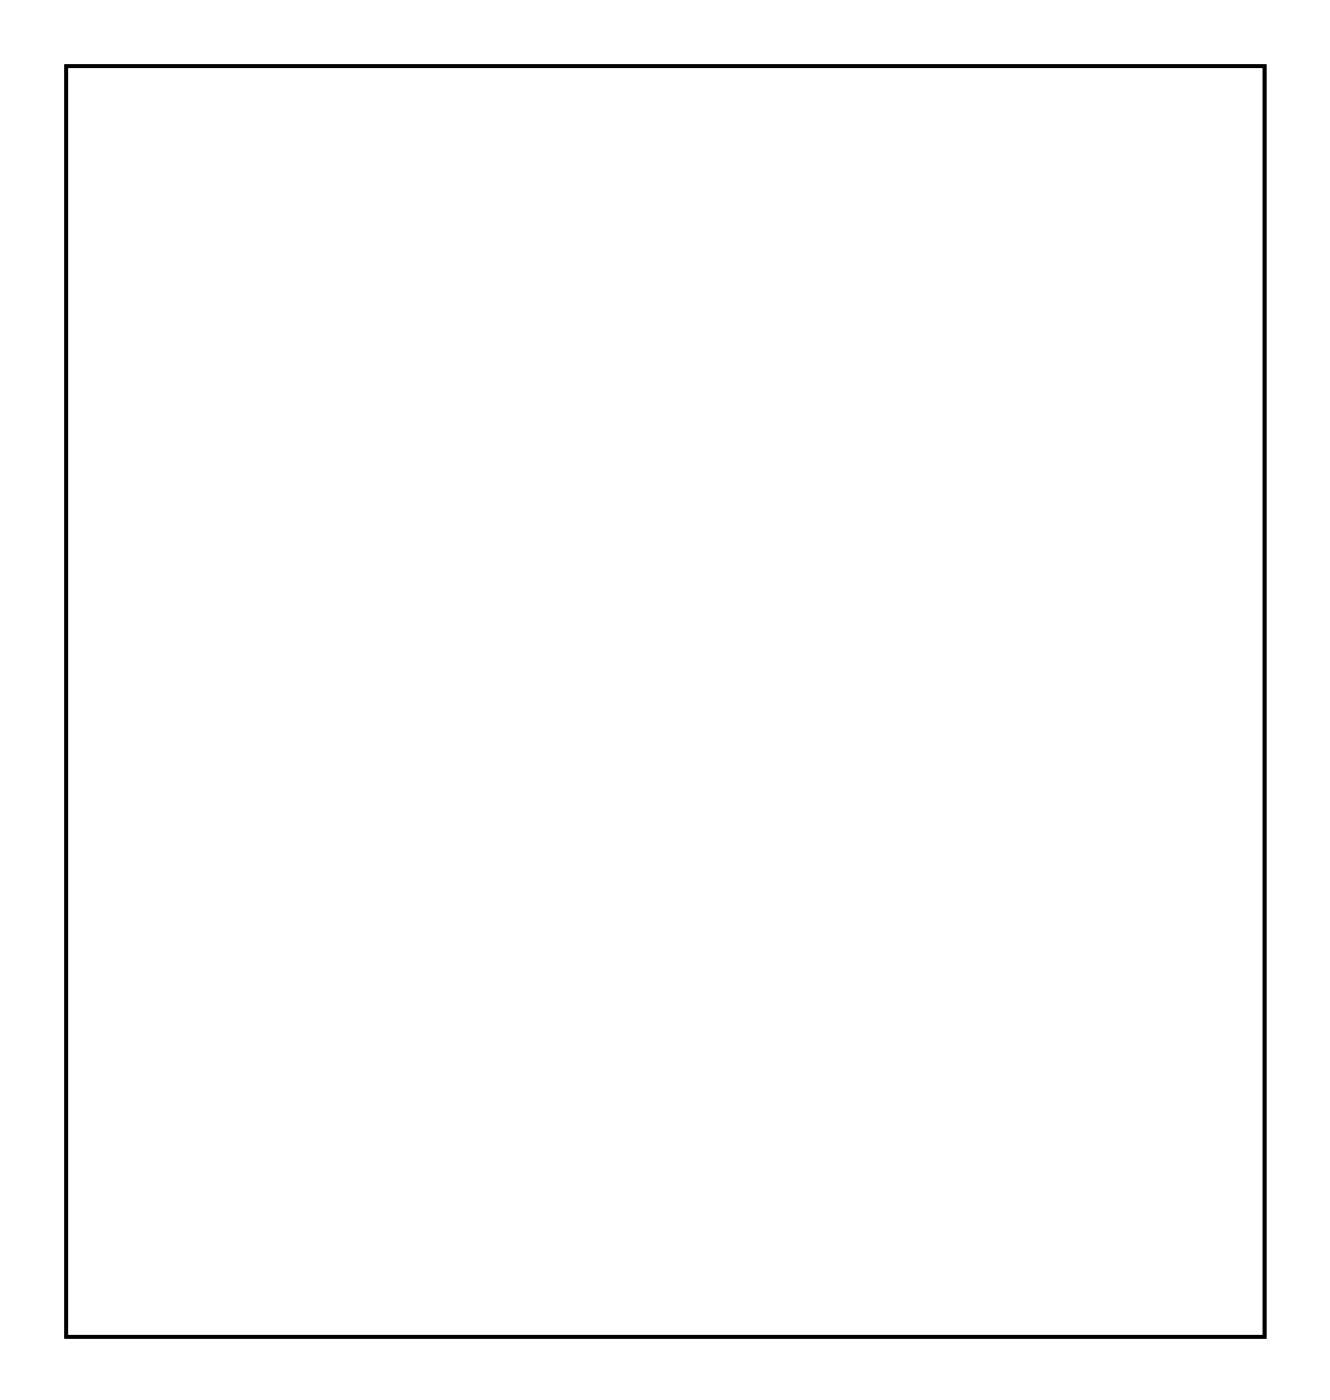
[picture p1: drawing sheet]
<svg xmlns="http://www.w3.org/2000/svg" width="73mm" height="77mm" viewBox="0 0 73 77" stroke-linecap="round" stroke-linejoin="round" font-family="sans-serif">
<path d="M3.6 3.6h65.8v69.8h-65.8z" fill="none" stroke="#000" stroke-width=".2"/>
<path d="M3.6 3.6v69.8h65.8v-69.8zM3.6 3.6h65.8v69.8h-65.8z" fill="#000"/>
<circle cx="65.6" cy="70.4" r="1.3" fill="#fff"/>
<circle cx="65.6" cy="70.4" r="1.3" fill="none" stroke="#fff" stroke-width=".25"/>
<circle cx="65.6" cy="6.9" r="1.3" fill="#fff"/>
<circle cx="65.6" cy="6.9" r="1.3" fill="none" stroke="#fff" stroke-width=".25"/>
<circle cx="7.2" cy="70.4" r="1.3" fill="#fff"/>
<circle cx="7.2" cy="70.4" r="1.3" fill="none" stroke="#fff" stroke-width=".25"/>
<circle cx="7.2" cy="6.9" r="1.3" fill="#fff"/>
<circle cx="7.2" cy="6.9" r="1.3" fill="none" stroke="#fff" stroke-width=".25"/>
<circle cx="12.2" cy="48.8" r=".74" fill="#fff"/>
<circle cx="12.2" cy="48.8" r=".74" fill="none" stroke="#fff" stroke-width=".75" stroke-linecap="butt"/>
<circle cx="14.8" cy="48.8" r=".74" fill="#fff"/>
<circle cx="14.8" cy="48.8" r=".74" fill="none" stroke="#fff" stroke-width=".75" stroke-linecap="butt"/>
<circle cx="17.3" cy="48.8" r=".74" fill="#fff"/>
<circle cx="17.3" cy="48.8" r=".74" fill="none" stroke="#fff" stroke-width=".75" stroke-linecap="butt"/>
<circle cx="19.9" cy="48.8" r=".74" fill="#fff"/>
<circle cx="19.9" cy="48.8" r=".74" fill="none" stroke="#fff" stroke-width=".75" stroke-linecap="butt"/>
<circle cx="22.4" cy="48.8" r=".74" fill="#fff"/>
<circle cx="22.4" cy="48.8" r=".74" fill="none" stroke="#fff" stroke-width=".75" stroke-linecap="butt"/>
<circle cx="24.9" cy="48.8" r=".74" fill="#fff"/>
<circle cx="24.9" cy="48.8" r=".74" fill="none" stroke="#fff" stroke-width=".75" stroke-linecap="butt"/>
<circle cx="27.5" cy="48.8" r=".74" fill="#fff"/>
<circle cx="27.5" cy="48.8" r=".74" fill="none" stroke="#fff" stroke-width=".75" stroke-linecap="butt"/>
<circle cx="30" cy="48.8" r=".74" fill="#fff"/>
<circle cx="30" cy="48.8" r=".74" fill="none" stroke="#fff" stroke-width=".75" stroke-linecap="butt"/>
<circle cx="32.6" cy="48.8" r=".74" fill="#fff"/>
<circle cx="32.6" cy="48.8" r=".74" fill="none" stroke="#fff" stroke-width=".75" stroke-linecap="butt"/>
<circle cx="35.1" cy="48.8" r=".74" fill="#fff"/>
<circle cx="35.1" cy="48.8" r=".74" fill="none" stroke="#fff" stroke-width=".75" stroke-linecap="butt"/>
<circle cx="37.6" cy="48.8" r=".74" fill="#fff"/>
<circle cx="37.6" cy="48.8" r=".74" fill="none" stroke="#fff" stroke-width=".75" stroke-linecap="butt"/>
<circle cx="40.2" cy="48.8" r=".74" fill="#fff"/>
<circle cx="40.2" cy="48.8" r=".74" fill="none" stroke="#fff" stroke-width=".75" stroke-linecap="butt"/>
<circle cx="42.7" cy="48.8" r=".74" fill="#fff"/>
<circle cx="42.7" cy="48.8" r=".74" fill="none" stroke="#fff" stroke-width=".75" stroke-linecap="butt"/>
<circle cx="45.3" cy="48.8" r=".74" fill="#fff"/>
<circle cx="45.3" cy="48.8" r=".74" fill="none" stroke="#fff" stroke-width=".75" stroke-linecap="butt"/>
<circle cx="47.8" cy="48.8" r=".74" fill="#fff"/>
<circle cx="47.8" cy="48.8" r=".74" fill="none" stroke="#fff" stroke-width=".75" stroke-linecap="butt"/>
<circle cx="50.3" cy="48.8" r=".74" fill="#fff"/>
<circle cx="50.3" cy="48.8" r=".74" fill="none" stroke="#fff" stroke-width=".75" stroke-linecap="butt"/>
<circle cx="52.9" cy="48.8" r=".74" fill="#fff"/>
<circle cx="52.9" cy="48.8" r=".74" fill="none" stroke="#fff" stroke-width=".75" stroke-linecap="butt"/>
<circle cx="55.4" cy="48.8" r=".74" fill="#fff"/>
<circle cx="55.4" cy="48.8" r=".74" fill="none" stroke="#fff" stroke-width=".75" stroke-linecap="butt"/>
<circle cx="58" cy="48.8" r=".74" fill="#fff"/>
<circle cx="58" cy="48.8" r=".74" fill="none" stroke="#fff" stroke-width=".75" stroke-linecap="butt"/>
<circle cx="60.5" cy="48.8" r=".74" fill="#fff"/>
<circle cx="60.5" cy="48.8" r=".74" fill="none" stroke="#fff" stroke-width=".75" stroke-linecap="butt"/>
<circle cx="60.5" cy="51.4" r=".74" fill="#fff"/>
<circle cx="60.5" cy="51.4" r=".74" fill="none" stroke="#fff" stroke-width=".75" stroke-linecap="butt"/>
<circle cx="58" cy="51.4" r=".74" fill="#fff"/>
<circle cx="58" cy="51.4" r=".74" fill="none" stroke="#fff" stroke-width=".75" stroke-linecap="butt"/>
<circle cx="55.4" cy="51.4" r=".74" fill="#fff"/>
<circle cx="55.4" cy="51.4" r=".74" fill="none" stroke="#fff" stroke-width=".75" stroke-linecap="butt"/>
<circle cx="52.9" cy="51.4" r=".74" fill="#fff"/>
<circle cx="52.9" cy="51.4" r=".74" fill="none" stroke="#fff" stroke-width=".75" stroke-linecap="butt"/>
<circle cx="50.3" cy="51.4" r=".74" fill="#fff"/>
<circle cx="50.3" cy="51.4" r=".74" fill="none" stroke="#fff" stroke-width=".75" stroke-linecap="butt"/>
<circle cx="47.8" cy="51.4" r=".74" fill="#fff"/>
<circle cx="47.8" cy="51.4" r=".74" fill="none" stroke="#fff" stroke-width=".75" stroke-linecap="butt"/>
<circle cx="45.3" cy="51.4" r=".74" fill="#fff"/>
<circle cx="45.3" cy="51.4" r=".74" fill="none" stroke="#fff" stroke-width=".75" stroke-linecap="butt"/>
<circle cx="42.7" cy="51.4" r=".74" fill="#fff"/>
<circle cx="42.7" cy="51.4" r=".74" fill="none" stroke="#fff" stroke-width=".75" stroke-linecap="butt"/>
<circle cx="40.2" cy="51.4" r=".74" fill="#fff"/>
<circle cx="40.2" cy="51.4" r=".74" fill="none" stroke="#fff" stroke-width=".75" stroke-linecap="butt"/>
<circle cx="37.6" cy="51.4" r=".74" fill="#fff"/>
<circle cx="37.6" cy="51.4" r=".74" fill="none" stroke="#fff" stroke-width=".75" stroke-linecap="butt"/>
<circle cx="35.1" cy="51.4" r=".74" fill="#fff"/>
<circle cx="35.1" cy="51.4" r=".74" fill="none" stroke="#fff" stroke-width=".75" stroke-linecap="butt"/>
<circle cx="32.6" cy="51.4" r=".74" fill="#fff"/>
<circle cx="32.6" cy="51.4" r=".74" fill="none" stroke="#fff" stroke-width=".75" stroke-linecap="butt"/>
<circle cx="30" cy="51.4" r=".74" fill="#fff"/>
<circle cx="30" cy="51.4" r=".74" fill="none" stroke="#fff" stroke-width=".75" stroke-linecap="butt"/>
<circle cx="27.5" cy="51.4" r=".74" fill="#fff"/>
<circle cx="27.5" cy="51.4" r=".74" fill="none" stroke="#fff" stroke-width=".75" stroke-linecap="butt"/>
<circle cx="24.9" cy="51.4" r=".74" fill="#fff"/>
<circle cx="24.9" cy="51.4" r=".74" fill="none" stroke="#fff" stroke-width=".75" stroke-linecap="butt"/>
<circle cx="22.4" cy="51.4" r=".74" fill="#fff"/>
<circle cx="22.4" cy="51.4" r=".74" fill="none" stroke="#fff" stroke-width=".75" stroke-linecap="butt"/>
<circle cx="19.9" cy="51.4" r=".74" fill="#fff"/>
<circle cx="19.9" cy="51.4" r=".74" fill="none" stroke="#fff" stroke-width=".75" stroke-linecap="butt"/>
<circle cx="17.3" cy="51.4" r=".74" fill="#fff"/>
<circle cx="17.3" cy="51.4" r=".74" fill="none" stroke="#fff" stroke-width=".75" stroke-linecap="butt"/>
<circle cx="14.8" cy="51.4" r=".74" fill="#fff"/>
<circle cx="14.8" cy="51.4" r=".74" fill="none" stroke="#fff" stroke-width=".75" stroke-linecap="butt"/>
<circle cx="12.2" cy="51.4" r=".74" fill="#fff"/>
<circle cx="12.2" cy="51.4" r=".74" fill="none" stroke="#fff" stroke-width=".75" stroke-linecap="butt"/>
<circle cx="30" cy="56.4" r=".75" fill="#fff"/>
<circle cx="30" cy="56.4" r=".75" fill="none" stroke="#fff" stroke-width=".75" stroke-linecap="butt"/>
<circle cx="32.6" cy="43.7" r=".75" fill="#fff"/>
<circle cx="32.6" cy="43.7" r=".75" fill="none" stroke="#fff" stroke-width=".75" stroke-linecap="butt"/>
<circle cx="27.5" cy="43.7" r=".75" fill="#fff"/>
<circle cx="27.5" cy="43.7" r=".75" fill="none" stroke="#fff" stroke-width=".75" stroke-linecap="butt"/>
<circle cx="24.9" cy="43.7" r=".75" fill="#fff"/>
<circle cx="24.9" cy="43.7" r=".75" fill="none" stroke="#fff" stroke-width=".75" stroke-linecap="butt"/>
<circle cx="12.2" cy="43.7" r=".75" fill="#fff"/>
<circle cx="12.2" cy="43.7" r=".75" fill="none" stroke="#fff" stroke-width=".75" stroke-linecap="butt"/>
<circle cx="14.8" cy="43.7" r=".75" fill="#fff"/>
<circle cx="14.8" cy="43.7" r=".75" fill="none" stroke="#fff" stroke-width=".75" stroke-linecap="butt"/>
<circle cx="17.3" cy="43.7" r=".75" fill="#fff"/>
<circle cx="17.3" cy="43.7" r=".75" fill="none" stroke="#fff" stroke-width=".75" stroke-linecap="butt"/>
<circle cx="19.9" cy="43.7" r=".75" fill="#fff"/>
<circle cx="19.9" cy="43.7" r=".75" fill="none" stroke="#fff" stroke-width=".75" stroke-linecap="butt"/>
<circle cx="14.8" cy="56.4" r=".75" fill="#fff"/>
<circle cx="14.8" cy="56.4" r=".75" fill="none" stroke="#fff" stroke-width=".75" stroke-linecap="butt"/>
<circle cx="17.3" cy="56.4" r=".75" fill="#fff"/>
<circle cx="17.3" cy="56.4" r=".75" fill="none" stroke="#fff" stroke-width=".75" stroke-linecap="butt"/>
<circle cx="22.4" cy="43.7" r=".75" fill="#fff"/>
<circle cx="22.4" cy="43.7" r=".75" fill="none" stroke="#fff" stroke-width=".75" stroke-linecap="butt"/>
<circle cx="22.4" cy="56.4" r=".75" fill="#fff"/>
<circle cx="22.4" cy="56.4" r=".75" fill="none" stroke="#fff" stroke-width=".75" stroke-linecap="butt"/>
<circle cx="19.9" cy="56.4" r=".75" fill="#fff"/>
<circle cx="19.9" cy="56.4" r=".75" fill="none" stroke="#fff" stroke-width=".75" stroke-linecap="butt"/>
<circle cx="17.3" cy="20.9" r=".74" fill="#fff"/>
<circle cx="17.3" cy="20.9" r=".74" fill="none" stroke="#fff" stroke-width=".76" stroke-linecap="butt"/>
<circle cx="19.9" cy="20.9" r=".74" fill="#fff"/>
<circle cx="19.9" cy="20.9" r=".74" fill="none" stroke="#fff" stroke-width=".76" stroke-linecap="butt"/>
<circle cx="64.3" cy="62.8" r=".74" fill="#fff"/>
<circle cx="64.3" cy="62.8" r=".74" fill="none" stroke="#fff" stroke-width=".76" stroke-linecap="butt"/>
<circle cx="64.3" cy="60.3" r=".74" fill="#fff"/>
<circle cx="64.3" cy="60.3" r=".74" fill="none" stroke="#fff" stroke-width=".76" stroke-linecap="butt"/>
<circle cx="11" cy="66.6" r=".75" fill="#fff"/>
<circle cx="11" cy="66.6" r=".75" fill="none" stroke="#fff" stroke-width=".76" stroke-linecap="butt"/>
<circle cx="11" cy="64.1" r=".75" fill="#fff"/>
<circle cx="11" cy="64.1" r=".75" fill="none" stroke="#fff" stroke-width=".76" stroke-linecap="butt"/>
<circle cx="11" cy="61.5" r=".75" fill="#fff"/>
<circle cx="11" cy="61.5" r=".75" fill="none" stroke="#fff" stroke-width=".76" stroke-linecap="butt"/>
<circle cx="16.1" cy="66.6" r=".75" fill="#fff"/>
<circle cx="16.1" cy="66.6" r=".75" fill="none" stroke="#fff" stroke-width=".76" stroke-linecap="butt"/>
<circle cx="16.1" cy="64.1" r=".75" fill="#fff"/>
<circle cx="16.1" cy="64.1" r=".75" fill="none" stroke="#fff" stroke-width=".76" stroke-linecap="butt"/>
<circle cx="16.1" cy="61.5" r=".75" fill="#fff"/>
<circle cx="16.1" cy="61.5" r=".75" fill="none" stroke="#fff" stroke-width=".76" stroke-linecap="butt"/>
<circle cx="21.1" cy="66.6" r=".75" fill="#fff"/>
<circle cx="21.1" cy="66.6" r=".75" fill="none" stroke="#fff" stroke-width=".76" stroke-linecap="butt"/>
<circle cx="21.1" cy="64.1" r=".75" fill="#fff"/>
<circle cx="21.1" cy="64.1" r=".75" fill="none" stroke="#fff" stroke-width=".76" stroke-linecap="butt"/>
<circle cx="21.1" cy="61.5" r=".75" fill="#fff"/>
<circle cx="21.1" cy="61.5" r=".75" fill="none" stroke="#fff" stroke-width=".76" stroke-linecap="butt"/>
<circle cx="26.2" cy="66.6" r=".75" fill="#fff"/>
<circle cx="26.2" cy="66.6" r=".75" fill="none" stroke="#fff" stroke-width=".76" stroke-linecap="butt"/>
<circle cx="26.2" cy="64.1" r=".75" fill="#fff"/>
<circle cx="26.2" cy="64.1" r=".75" fill="none" stroke="#fff" stroke-width=".76" stroke-linecap="butt"/>
<circle cx="26.2" cy="61.5" r=".75" fill="#fff"/>
<circle cx="26.2" cy="61.5" r=".75" fill="none" stroke="#fff" stroke-width=".76" stroke-linecap="butt"/>
<circle cx="31.3" cy="66.6" r=".75" fill="#fff"/>
<circle cx="31.3" cy="66.6" r=".75" fill="none" stroke="#fff" stroke-width=".76" stroke-linecap="butt"/>
<circle cx="31.3" cy="64.1" r=".75" fill="#fff"/>
<circle cx="31.3" cy="64.1" r=".75" fill="none" stroke="#fff" stroke-width=".76" stroke-linecap="butt"/>
<circle cx="31.3" cy="61.5" r=".75" fill="#fff"/>
<circle cx="31.3" cy="61.5" r=".75" fill="none" stroke="#fff" stroke-width=".76" stroke-linecap="butt"/>
<circle cx="36.4" cy="66.6" r=".75" fill="#fff"/>
<circle cx="36.4" cy="66.6" r=".75" fill="none" stroke="#fff" stroke-width=".76" stroke-linecap="butt"/>
<circle cx="36.4" cy="64.1" r=".75" fill="#fff"/>
<circle cx="36.4" cy="64.1" r=".75" fill="none" stroke="#fff" stroke-width=".76" stroke-linecap="butt"/>
<circle cx="36.4" cy="61.5" r=".75" fill="#fff"/>
<circle cx="36.4" cy="61.5" r=".75" fill="none" stroke="#fff" stroke-width=".76" stroke-linecap="butt"/>
<circle cx="41.5" cy="66.6" r=".75" fill="#fff"/>
<circle cx="41.5" cy="66.6" r=".75" fill="none" stroke="#fff" stroke-width=".76" stroke-linecap="butt"/>
<circle cx="41.5" cy="64.1" r=".75" fill="#fff"/>
<circle cx="41.5" cy="64.1" r=".75" fill="none" stroke="#fff" stroke-width=".76" stroke-linecap="butt"/>
<circle cx="41.5" cy="61.5" r=".75" fill="#fff"/>
<circle cx="41.5" cy="61.5" r=".75" fill="none" stroke="#fff" stroke-width=".76" stroke-linecap="butt"/>
<circle cx="27.5" cy="15.8" r=".75" fill="#fff"/>
<circle cx="27.5" cy="15.8" r=".75" fill="none" stroke="#fff" stroke-width=".76" stroke-linecap="butt"/>
<circle cx="30" cy="15.8" r=".75" fill="#fff"/>
<circle cx="30" cy="15.8" r=".75" fill="none" stroke="#fff" stroke-width=".76" stroke-linecap="butt"/>
<circle cx="14.8" cy="15.8" r=".75" fill="#fff"/>
<circle cx="14.8" cy="15.8" r=".75" fill="none" stroke="#fff" stroke-width=".76" stroke-linecap="butt"/>
<circle cx="17.3" cy="15.8" r=".75" fill="#fff"/>
<circle cx="17.3" cy="15.8" r=".75" fill="none" stroke="#fff" stroke-width=".76" stroke-linecap="butt"/>
<circle cx="19.9" cy="15.8" r=".75" fill="#fff"/>
<circle cx="19.9" cy="15.8" r=".75" fill="none" stroke="#fff" stroke-width=".76" stroke-linecap="butt"/>
<circle cx="22.4" cy="15.8" r=".75" fill="#fff"/>
<circle cx="22.4" cy="15.8" r=".75" fill="none" stroke="#fff" stroke-width=".76" stroke-linecap="butt"/>
<circle cx="50.3" cy="39.9" r=".75" fill="#fff"/>
<circle cx="50.3" cy="39.9" r=".75" fill="none" stroke="#fff" stroke-width=".76" stroke-linecap="butt"/>
<circle cx="50.3" cy="24.7" r=".75" fill="#fff"/>
<circle cx="50.3" cy="24.7" r=".75" fill="none" stroke="#fff" stroke-width=".76" stroke-linecap="butt"/>
<circle cx="24.9" cy="24.7" r=".75" fill="#fff"/>
<circle cx="24.9" cy="24.7" r=".75" fill="none" stroke="#fff" stroke-width=".76" stroke-linecap="butt"/>
<circle cx="24.9" cy="39.9" r=".75" fill="#fff"/>
<circle cx="24.9" cy="39.9" r=".75" fill="none" stroke="#fff" stroke-width=".76" stroke-linecap="butt"/>
<circle cx="64.3" cy="20.9" r=".75" fill="#fff"/>
<circle cx="64.3" cy="20.9" r=".75" fill="none" stroke="#fff" stroke-width=".76" stroke-linecap="butt"/>
<circle cx="61.8" cy="20.9" r=".75" fill="#fff"/>
<circle cx="61.8" cy="20.9" r=".75" fill="none" stroke="#fff" stroke-width=".76" stroke-linecap="butt"/>
<circle cx="59.2" cy="20.9" r=".75" fill="#fff"/>
<circle cx="59.2" cy="20.9" r=".75" fill="none" stroke="#fff" stroke-width=".76" stroke-linecap="butt"/>
<circle cx="56.7" cy="20.9" r=".75" fill="#fff"/>
<circle cx="56.7" cy="20.9" r=".75" fill="none" stroke="#fff" stroke-width=".76" stroke-linecap="butt"/>
<circle cx="54.2" cy="20.9" r=".75" fill="#fff"/>
<circle cx="54.2" cy="20.9" r=".75" fill="none" stroke="#fff" stroke-width=".76" stroke-linecap="butt"/>
<circle cx="64.3" cy="15.8" r=".75" fill="#fff"/>
<circle cx="64.3" cy="15.8" r=".75" fill="none" stroke="#fff" stroke-width=".76" stroke-linecap="butt"/>
<circle cx="61.8" cy="15.8" r=".75" fill="#fff"/>
<circle cx="61.8" cy="15.8" r=".75" fill="none" stroke="#fff" stroke-width=".76" stroke-linecap="butt"/>
<circle cx="59.2" cy="15.8" r=".75" fill="#fff"/>
<circle cx="59.2" cy="15.8" r=".75" fill="none" stroke="#fff" stroke-width=".76" stroke-linecap="butt"/>
<circle cx="56.7" cy="15.8" r=".75" fill="#fff"/>
<circle cx="56.7" cy="15.8" r=".75" fill="none" stroke="#fff" stroke-width=".76" stroke-linecap="butt"/>
<circle cx="54.2" cy="15.8" r=".75" fill="#fff"/>
<circle cx="54.2" cy="15.8" r=".75" fill="none" stroke="#fff" stroke-width=".76" stroke-linecap="butt"/>
<circle cx="47.8" cy="60.3" r=".6" fill="#fff"/>
<circle cx="47.8" cy="60.3" r=".6" fill="none" stroke="#fff" stroke-width=".65" stroke-linecap="butt"/>
<path d="M47.2 59.7h1.2v1.2h-1.2z" fill="#fff"/>
<path d="M47.2 59.7h1.2v1.2h-1.2z" fill="none" stroke="#fff" stroke-width=".65" stroke-linecap="butt"/>
<circle cx="47.8" cy="62.8" r=".6" fill="#fff"/>
<circle cx="47.8" cy="62.8" r=".6" fill="none" stroke="#fff" stroke-width=".65" stroke-linecap="butt"/>
<circle cx="64.3" cy="53.9" r=".7" fill="#fff"/>
<circle cx="64.3" cy="53.9" r=".7" fill="none" stroke="#fff" stroke-width=".76" stroke-linecap="butt"/>
<circle cx="64.3" cy="43.7" r=".7" fill="#fff"/>
<circle cx="64.3" cy="43.7" r=".7" fill="none" stroke="#fff" stroke-width=".76" stroke-linecap="butt"/>
<circle cx="50.3" cy="60.3" r=".7" fill="#fff"/>
<circle cx="50.3" cy="60.3" r=".7" fill="none" stroke="#fff" stroke-width=".76" stroke-linecap="butt"/>
<circle cx="60.5" cy="60.3" r=".7" fill="#fff"/>
<circle cx="60.5" cy="60.3" r=".7" fill="none" stroke="#fff" stroke-width=".76" stroke-linecap="butt"/>
<path d="M5.2 20.1h1.4v1.5h-1.4z" fill="#fff"/>
<path d="M5.2 20.1h1.4v1.5h-1.4z" fill="none" stroke="#fff" stroke-width=".76" stroke-linecap="butt"/>
<circle cx="5.9" cy="20.9" r=".74" fill="#fff"/>
<circle cx="5.9" cy="20.9" r=".74" fill="none" stroke="#fff" stroke-width=".76" stroke-linecap="butt"/>
<circle cx="8.4" cy="20.9" r=".74" fill="#fff"/>
<circle cx="8.4" cy="20.9" r=".74" fill="none" stroke="#fff" stroke-width=".76" stroke-linecap="butt"/>
<circle cx="11" cy="20.9" r=".74" fill="#fff"/>
<circle cx="11" cy="20.9" r=".74" fill="none" stroke="#fff" stroke-width=".76" stroke-linecap="butt"/>
<circle cx="30" cy="43.7" r=".75" fill="#fff"/>
<circle cx="30" cy="43.7" r=".75" fill="none" stroke="#fff" stroke-width=".75" stroke-linecap="butt"/>
<circle cx="40.2" cy="15.8" r=".75" fill="#fff"/>
<circle cx="40.2" cy="15.8" r=".75" fill="none" stroke="#fff" stroke-width=".76" stroke-linecap="butt"/>
<circle cx="37.6" cy="15.8" r=".75" fill="#fff"/>
<circle cx="37.6" cy="15.8" r=".75" fill="none" stroke="#fff" stroke-width=".76" stroke-linecap="butt"/>
<circle cx="35.1" cy="15.8" r=".75" fill="#fff"/>
<circle cx="35.1" cy="15.8" r=".75" fill="none" stroke="#fff" stroke-width=".76" stroke-linecap="butt"/>
<circle cx="47.8" cy="66.6" r=".75" fill="#fff"/>
<circle cx="47.8" cy="66.6" r=".75" fill="none" stroke="#fff" stroke-width=".75" stroke-linecap="butt"/>
<circle cx="52.9" cy="62.8" r=".75" fill="#fff"/>
<circle cx="52.9" cy="62.8" r=".75" fill="none" stroke="#fff" stroke-width=".75" stroke-linecap="butt"/>
<circle cx="5.9" cy="64.1" r=".75" fill="#fff"/>
<circle cx="5.9" cy="64.1" r=".75" fill="none" stroke="#fff" stroke-width=".75" stroke-linecap="butt"/>
<circle cx="11" cy="59" r=".75" fill="#fff"/>
<circle cx="11" cy="59" r=".75" fill="none" stroke="#fff" stroke-width=".75" stroke-linecap="butt"/>
<circle cx="16.1" cy="59" r=".75" fill="#fff"/>
<circle cx="16.1" cy="59" r=".75" fill="none" stroke="#fff" stroke-width=".75" stroke-linecap="butt"/>
<circle cx="21.1" cy="59" r=".75" fill="#fff"/>
<circle cx="21.1" cy="59" r=".75" fill="none" stroke="#fff" stroke-width=".75" stroke-linecap="butt"/>
<circle cx="26.2" cy="59" r=".75" fill="#fff"/>
<circle cx="26.2" cy="59" r=".75" fill="none" stroke="#fff" stroke-width=".75" stroke-linecap="butt"/>
<circle cx="31.3" cy="59" r=".75" fill="#fff"/>
<circle cx="31.3" cy="59" r=".75" fill="none" stroke="#fff" stroke-width=".75" stroke-linecap="butt"/>
<circle cx="36.4" cy="59" r=".75" fill="#fff"/>
<circle cx="36.4" cy="59" r=".75" fill="none" stroke="#fff" stroke-width=".75" stroke-linecap="butt"/>
<circle cx="41.5" cy="59" r=".75" fill="#fff"/>
<circle cx="41.5" cy="59" r=".75" fill="none" stroke="#fff" stroke-width=".75" stroke-linecap="butt"/>
<circle cx="24.9" cy="56.4" r=".75" fill="#fff"/>
<circle cx="24.9" cy="56.4" r=".75" fill="none" stroke="#fff" stroke-width=".75" stroke-linecap="butt"/>
<circle cx="27.5" cy="56.4" r=".75" fill="#fff"/>
<circle cx="27.5" cy="56.4" r=".75" fill="none" stroke="#fff" stroke-width=".75" stroke-linecap="butt"/>
<circle cx="32.6" cy="56.4" r=".75" fill="#fff"/>
<circle cx="32.6" cy="56.4" r=".75" fill="none" stroke="#fff" stroke-width=".75" stroke-linecap="butt"/>
<circle cx="60.5" cy="56.4" r=".75" fill="#fff"/>
<circle cx="60.5" cy="56.4" r=".75" fill="none" stroke="#fff" stroke-width=".75" stroke-linecap="butt"/>
<circle cx="52.9" cy="43.7" r=".75" fill="#fff"/>
<circle cx="52.9" cy="43.7" r=".75" fill="none" stroke="#fff" stroke-width=".75" stroke-linecap="butt"/>
<circle cx="58" cy="56.4" r=".75" fill="#fff"/>
<circle cx="58" cy="56.4" r=".75" fill="none" stroke="#fff" stroke-width=".75" stroke-linecap="butt"/>
<circle cx="60.5" cy="43.7" r=".75" fill="#fff"/>
<circle cx="60.5" cy="43.7" r=".75" fill="none" stroke="#fff" stroke-width=".75" stroke-linecap="butt"/>
<circle cx="58" cy="43.7" r=".75" fill="#fff"/>
<circle cx="58" cy="43.7" r=".75" fill="none" stroke="#fff" stroke-width=".75" stroke-linecap="butt"/>
<circle cx="50.3" cy="56.4" r=".75" fill="#fff"/>
<circle cx="50.3" cy="56.4" r=".75" fill="none" stroke="#fff" stroke-width=".75" stroke-linecap="butt"/>
<circle cx="35.1" cy="43.7" r=".75" fill="#fff"/>
<circle cx="35.1" cy="43.7" r=".75" fill="none" stroke="#fff" stroke-width=".75" stroke-linecap="butt"/>
<circle cx="55.4" cy="43.7" r=".75" fill="#fff"/>
<circle cx="55.4" cy="43.7" r=".75" fill="none" stroke="#fff" stroke-width=".75" stroke-linecap="butt"/>
<circle cx="45.3" cy="43.7" r=".75" fill="#fff"/>
<circle cx="45.3" cy="43.7" r=".75" fill="none" stroke="#fff" stroke-width=".75" stroke-linecap="butt"/>
<circle cx="50.3" cy="43.7" r=".75" fill="#fff"/>
<circle cx="50.3" cy="43.7" r=".75" fill="none" stroke="#fff" stroke-width=".75" stroke-linecap="butt"/>
<circle cx="47.8" cy="43.7" r=".75" fill="#fff"/>
<circle cx="47.8" cy="43.7" r=".75" fill="none" stroke="#fff" stroke-width=".75" stroke-linecap="butt"/>
<circle cx="55.4" cy="56.4" r=".75" fill="#fff"/>
<circle cx="55.4" cy="56.4" r=".75" fill="none" stroke="#fff" stroke-width=".75" stroke-linecap="butt"/>
<circle cx="35.1" cy="56.4" r=".75" fill="#fff"/>
<circle cx="35.1" cy="56.4" r=".75" fill="none" stroke="#fff" stroke-width=".75" stroke-linecap="butt"/>
<circle cx="37.6" cy="56.4" r=".75" fill="#fff"/>
<circle cx="37.6" cy="56.4" r=".75" fill="none" stroke="#fff" stroke-width=".75" stroke-linecap="butt"/>
<circle cx="40.2" cy="56.4" r=".75" fill="#fff"/>
<circle cx="40.2" cy="56.4" r=".75" fill="none" stroke="#fff" stroke-width=".75" stroke-linecap="butt"/>
<circle cx="42.7" cy="43.7" r=".75" fill="#fff"/>
<circle cx="42.7" cy="43.7" r=".75" fill="none" stroke="#fff" stroke-width=".75" stroke-linecap="butt"/>
<circle cx="42.7" cy="56.4" r=".75" fill="#fff"/>
<circle cx="42.7" cy="56.4" r=".75" fill="none" stroke="#fff" stroke-width=".75" stroke-linecap="butt"/>
<circle cx="45.3" cy="56.4" r=".75" fill="#fff"/>
<circle cx="45.3" cy="56.4" r=".75" fill="none" stroke="#fff" stroke-width=".75" stroke-linecap="butt"/>
<circle cx="52.9" cy="56.4" r=".75" fill="#fff"/>
<circle cx="52.9" cy="56.4" r=".75" fill="none" stroke="#fff" stroke-width=".75" stroke-linecap="butt"/>
<circle cx="37.6" cy="43.7" r=".75" fill="#fff"/>
<circle cx="37.6" cy="43.7" r=".75" fill="none" stroke="#fff" stroke-width=".75" stroke-linecap="butt"/>
<circle cx="40.2" cy="43.7" r=".75" fill="#fff"/>
<circle cx="40.2" cy="43.7" r=".75" fill="none" stroke="#fff" stroke-width=".75" stroke-linecap="butt"/>
<circle cx="47.8" cy="56.4" r=".75" fill="#fff"/>
<circle cx="47.8" cy="56.4" r=".75" fill="none" stroke="#fff" stroke-width=".75" stroke-linecap="butt"/>
<circle cx="12.2" cy="56.4" r=".75" fill="#fff"/>
<circle cx="12.2" cy="56.4" r=".75" fill="none" stroke="#fff" stroke-width=".75" stroke-linecap="butt"/>
<path d="M5.2 12.5h1.4v1.5h-1.4z" fill="#fff"/>
<path d="M5.2 12.5h1.4v1.5h-1.4z" fill="none" stroke="#fff" stroke-width=".76" stroke-linecap="butt"/>
<circle cx="5.9" cy="13.3" r=".74" fill="#fff"/>
<circle cx="5.9" cy="13.3" r=".74" fill="none" stroke="#fff" stroke-width=".76" stroke-linecap="butt"/>
<circle cx="5.9" cy="15.8" r=".74" fill="#fff"/>
<circle cx="5.9" cy="15.8" r=".74" fill="none" stroke="#fff" stroke-width=".76" stroke-linecap="butt"/>
</svg>
